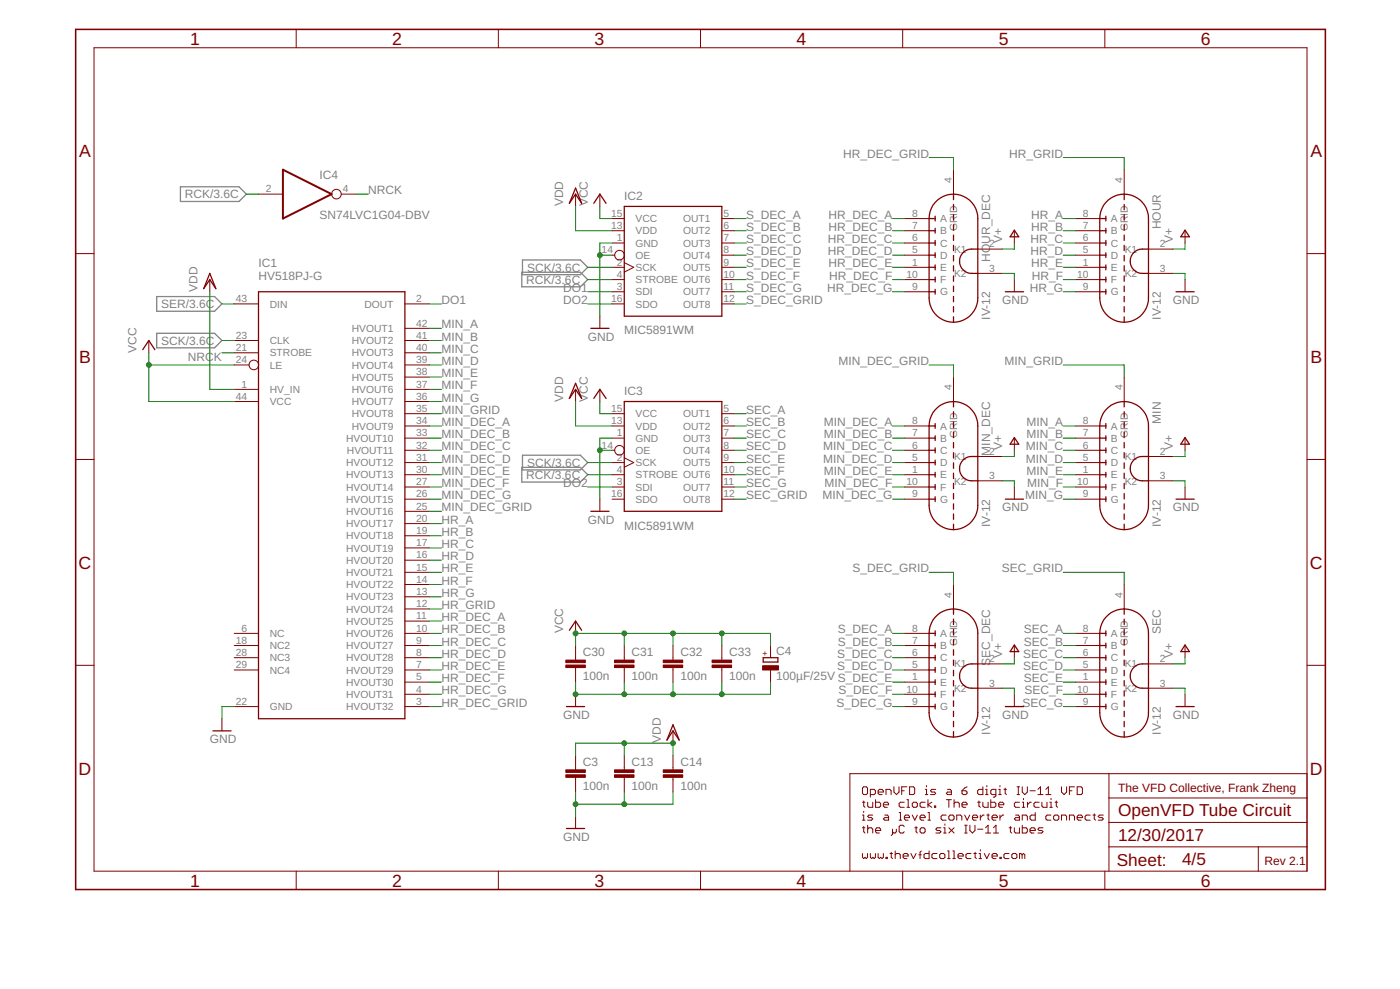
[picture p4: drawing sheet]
<svg xmlns="http://www.w3.org/2000/svg" width="210mm" height="148mm" viewBox="0 0 210 148" stroke-linecap="round" stroke-linejoin="round" font-family="sans-serif">
<defs><g id="words">
<g font-size="2.6" fill="#800000">
<text x="28.5" y="6.7">1</text>
<text x="58.8" y="6.7">2</text>
<text x="89.1" y="6.7">3</text>
<text x="119.4" y="6.7">4</text>
<text x="149.8" y="6.7">5</text>
<text x="180.1" y="6.7">6</text>
<text x="11.8" y="23.5">A</text>
<text x="196.5" y="23.5">A</text>
<text x="11.8" y="54.3">B</text>
<text x="196.5" y="54.3">B</text>
<text x="11.8" y="85.2">C</text>
<text x="196.4" y="85.2">C</text>
<text x="11.8" y="116">D</text>
<text x="196.4" y="116">D</text>
<text x="167.6" y="122.3">OpenVFD Tube Circuit</text>
<text x="167.6" y="126">12/30/2017</text>
<text x="167.4" y="129.7">Sheet:</text>
<text x="177.2" y="129.6">4/5</text>
<text x="28.5" y="132.8">1</text>
<text x="58.8" y="132.8">2</text>
<text x="89.1" y="132.8">3</text>
<text x="119.4" y="132.8">4</text>
<text x="149.8" y="132.8">5</text>
<text x="180.1" y="132.8">6</text>
</g>
<g font-size="1.8" fill="#808080">
<text x="126.4" y="23.6">HR_DEC_GRID</text>
<text x="151.3" y="23.6">HR_GRID</text>
<text x="27.7" y="29.7">RCK/3.6C</text>
<text x="47.9" y="26.8">IC4</text>
<text x="55.2" y="29.1">NRCK</text>
<text x="47.9" y="32.7">SN74LVC1G04-DBV</text>
<text x="84.5" y="30.9" transform="rotate(-90 84.5 30.9)">VDD</text>
<text x="88.1" y="30.9" transform="rotate(-90 88.1 30.9)">VCC</text>
<text x="93.6" y="30">IC2</text>
<text x="111.9" y="32.7">S_DEC_A</text>
<text x="111.9" y="34.6">S_DEC_B</text>
<text x="124.2" y="34.6">HR_DEC_B</text>
<text x="124.2" y="32.7">HR_DEC_A</text>
<text x="154.6" y="34.6">HR_B</text>
<text x="154.6" y="32.7">HR_A</text>
<text x="174" y="34.4" transform="rotate(-90 174 34.4)">HOUR</text>
<text x="38.8" y="41.9">HV518PJ-G</text>
<text x="38.8" y="40.1">IC1</text>
<text x="79" y="40.7">SCK/3.6C</text>
<text x="111.9" y="36.4">S_DEC_C</text>
<text x="111.9" y="38.2">S_DEC_D</text>
<text x="111.9" y="40.1">S_DEC_E</text>
<text x="111.9" y="41.9">S_DEC_F</text>
<text x="124.1" y="36.4">HR_DEC_C</text>
<text x="124.1" y="38.2">HR_DEC_D</text>
<text x="124.2" y="40.1">HR_DEC_E</text>
<text x="124.3" y="41.9">HR_DEC_F</text>
<text x="148.4" y="39.2" transform="rotate(-90 148.4 39.2)">HOUR_DEC</text>
<text x="150.3" y="36.4" transform="rotate(-90 150.3 36.4)">V+</text>
<text x="154.5" y="38.2">HR_D</text>
<text x="154.5" y="36.4">HR_C</text>
<text x="154.6" y="40.1">HR_E</text>
<text x="154.7" y="41.9">HR_F</text>
<text x="175.9" y="36.4" transform="rotate(-90 175.9 36.4)">V+</text>
<text x="24.2" y="46.2">SER/3.6C</text>
<text x="29.6" y="43.7" transform="rotate(-90 29.6 43.7)">VDD</text>
<text x="66.2" y="45.5">DO1</text>
<text x="78.9" y="42.5">RCK/3.6C</text>
<text x="84.4" y="43.7">DO1</text>
<text x="84.4" y="45.5">DO2</text>
<text x="111.9" y="43.7">S_DEC_G</text>
<text x="111.9" y="45.5">S_DEC_GRID</text>
<text x="124" y="43.7">HR_DEC_G</text>
<text x="148.4" y="47.9" transform="rotate(-90 148.4 47.9)">IV-12</text>
<text x="150.3" y="45.5">GND</text>
<text x="154.4" y="43.7">HR_G</text>
<text x="174" y="47.9" transform="rotate(-90 174 47.9)">IV-12</text>
<text x="175.9" y="45.5">GND</text>
<text x="20.5" y="52.8" transform="rotate(-90 20.5 52.8)">VCC</text>
<text x="24.2" y="51.7">SCK/3.6C</text>
<text x="66.2" y="52.8">MIN_C</text>
<text x="66.2" y="51">MIN_B</text>
<text x="66.2" y="49.2">MIN_A</text>
<text x="88.1" y="51">GND</text>
<text x="93.6" y="50.1">MIC5891WM</text>
<text x="28.2" y="54.1">NRCK</text>
<text x="66.2" y="58.3">MIN_F</text>
<text x="66.2" y="56.5">MIN_E</text>
<text x="66.2" y="54.7">MIN_D</text>
<text x="93.6" y="59.2">IC3</text>
<text x="125.7" y="54.7">MIN_DEC_GRID</text>
<text x="150.6" y="54.7">MIN_GRID</text>
<text x="66.2" y="65.6">MIN_DEC_B</text>
<text x="66.2" y="63.8">MIN_DEC_A</text>
<text x="66.2" y="62">MIN_GRID</text>
<text x="66.2" y="60.2">MIN_G</text>
<text x="84.5" y="60.2" transform="rotate(-90 84.5 60.2)">VDD</text>
<text x="88.1" y="60.2" transform="rotate(-90 88.1 60.2)">VCC</text>
<text x="111.9" y="62">SEC_A</text>
<text x="111.9" y="63.8">SEC_B</text>
<text x="111.9" y="65.6">SEC_C</text>
<text x="123.5" y="65.6">MIN_DEC_B</text>
<text x="123.5" y="63.8">MIN_DEC_A</text>
<text x="153.9" y="65.6">MIN_B</text>
<text x="153.9" y="63.8">MIN_A</text>
<text x="174" y="63.5" transform="rotate(-90 174 63.5)">MIN</text>
<text x="66.2" y="71.1">MIN_DEC_E</text>
<text x="66.2" y="69.3">MIN_DEC_D</text>
<text x="66.2" y="67.5">MIN_DEC_C</text>
<text x="78.9" y="71.8">RCK/3.6C</text>
<text x="79" y="69.9">SCK/3.6C</text>
<text x="111.9" y="67.5">SEC_D</text>
<text x="111.9" y="69.3">SEC_E</text>
<text x="111.9" y="71.1">SEC_F</text>
<text x="123.4" y="69.3">MIN_DEC_D</text>
<text x="123.4" y="67.5">MIN_DEC_C</text>
<text x="123.5" y="71.1">MIN_DEC_E</text>
<text x="148.4" y="68.2" transform="rotate(-90 148.4 68.2)">MIN_DEC</text>
<text x="150.3" y="67.5" transform="rotate(-90 150.3 67.5)">V+</text>
<text x="153.8" y="69.3">MIN_D</text>
<text x="153.8" y="67.5">MIN_C</text>
<text x="153.9" y="71.1">MIN_E</text>
<text x="175.9" y="67.5" transform="rotate(-90 175.9 67.5)">V+</text>
<text x="66.2" y="76.6">MIN_DEC_GRID</text>
<text x="66.2" y="74.8">MIN_DEC_G</text>
<text x="66.2" y="73">MIN_DEC_F</text>
<text x="84.4" y="73">DO2</text>
<text x="111.9" y="73">SEC_G</text>
<text x="111.9" y="74.8">SEC_GRID</text>
<text x="123.3" y="74.8">MIN_DEC_G</text>
<text x="123.6" y="73">MIN_DEC_F</text>
<text x="150.3" y="76.6">GND</text>
<text x="153.7" y="74.8">MIN_G</text>
<text x="154" y="73">MIN_F</text>
<text x="175.9" y="76.6">GND</text>
<text x="66.2" y="83.9">HR_D</text>
<text x="66.2" y="82.1">HR_C</text>
<text x="66.2" y="80.3">HR_B</text>
<text x="66.2" y="78.4">HR_A</text>
<text x="88.1" y="78.4">GND</text>
<text x="93.6" y="79.3">MIC5891WM</text>
<text x="148.4" y="79" transform="rotate(-90 148.4 79)">IV-12</text>
<text x="174" y="79" transform="rotate(-90 174 79)">IV-12</text>
<text x="66.2" y="89.4">HR_G</text>
<text x="66.2" y="87.6">HR_F</text>
<text x="66.2" y="85.7">HR_E</text>
<text x="127.8" y="85.7">S_DEC_GRID</text>
<text x="150.2" y="85.7">SEC_GRID</text>
<text x="66.2" y="94.9">HR_DEC_B</text>
<text x="66.2" y="93.1">HR_DEC_A</text>
<text x="66.2" y="91.2">HR_GRID</text>
<text x="84.5" y="94.9" transform="rotate(-90 84.5 94.9)">VCC</text>
<text x="125.6" y="94.9">S_DEC_A</text>
<text x="153.5" y="94.9">SEC_A</text>
<text x="174" y="94.9" transform="rotate(-90 174 94.9)">SEC</text>
<text x="66.2" y="96.7">HR_DEC_C</text>
<text x="66.2" y="98.5">HR_DEC_D</text>
<text x="66.2" y="100.4">HR_DEC_E</text>
<text x="87.4" y="101.9">100n</text>
<text x="87.4" y="98.3">C30</text>
<text x="94.7" y="101.9">100n</text>
<text x="94.7" y="98.3">C31</text>
<text x="102" y="101.9">100n</text>
<text x="102" y="98.3">C32</text>
<text x="109.3" y="101.9">100n</text>
<text x="109.3" y="98.3">C33</text>
<text x="116.4" y="101.8">100µF/25V S_DEC_E</text>
<text x="116.4" y="98.2">C4</text>
<text x="125.5" y="98.5">S_DEC_C</text>
<text x="125.5" y="100.4">S_DEC_D</text>
<text x="125.6" y="96.7">S_DEC_B</text>
<text x="148.4" y="99.7" transform="rotate(-90 148.4 99.7)">SEC_DEC</text>
<text x="150.3" y="98.5" transform="rotate(-90 150.3 98.5)">V+</text>
<text x="153.4" y="98.5">SEC_C</text>
<text x="153.4" y="100.4">SEC_D</text>
<text x="153.5" y="96.7">SEC_B</text>
<text x="175.9" y="98.5" transform="rotate(-90 175.9 98.5)">V+</text>
<text x="66.2" y="102.2">HR_DEC_F</text>
<text x="66.2" y="104">HR_DEC_G</text>
<text x="66.2" y="105.8">HR_DEC_GRID</text>
<text x="84.5" y="107.7">GND</text>
<text x="125.4" y="105.8">S_DEC_G</text>
<text x="125.7" y="104">S_DEC_F</text>
<text x="150.3" y="107.7">GND</text>
<text x="153.3" y="105.8">SEC_G</text>
<text x="153.5" y="102.2">SEC_E</text>
<text x="153.6" y="104">SEC_F</text>
<text x="175.9" y="107.7">GND</text>
<text x="31.5" y="111.3">GND</text>
<text x="99.1" y="111.3" transform="rotate(-90 99.1 111.3)">VDD</text>
<text x="148.4" y="110" transform="rotate(-90 148.4 110)">IV-12</text>
<text x="174" y="110" transform="rotate(-90 174 110)">IV-12</text>
<text x="87.4" y="118.4">100n</text>
<text x="87.4" y="114.7">C3</text>
<text x="94.7" y="118.4">100n</text>
<text x="94.7" y="114.7">C13</text>
<text x="102" y="118.4">100n</text>
<text x="102" y="114.7">C14</text>
<text x="84.5" y="126">GND</text>
</g>
<g font-size="1.8" fill="#800000">
<text x="167.6" y="118.6">The VFD Collective, Frank Zheng</text>
<text x="189.6" y="129.6">Rev 2.1</text>
</g>
<g font-size="1.5" fill="#808080">
<text x="39.9" y="28.8">2</text>
<text x="51.4" y="28.8">4</text>
<text x="142.7" y="27.4" transform="rotate(-90 142.7 27.4)">4</text>
<text x="168.3" y="27.4" transform="rotate(-90 168.3 27.4)">4</text>
<text x="91.6" y="32.5">15</text>
<text x="91.6" y="34.3">13</text>
<text x="95.3" y="33.3">VCC</text>
<text x="95.3" y="35.1">VDD</text>
<text x="102.4" y="33.3">OUT1</text>
<text x="102.4" y="35.1">OUT2</text>
<text x="108.5" y="32.5">5</text>
<text x="108.5" y="34.3">6</text>
<text x="136.7" y="32.5">8</text>
<text x="136.7" y="34.3">7</text>
<text x="141" y="33.3">A</text>
<text x="141" y="35.1">B</text>
<text x="143.5" y="34.6" transform="rotate(-90 143.5 34.6)">GRID</text>
<text x="162.3" y="32.5">8</text>
<text x="162.3" y="34.3">7</text>
<text x="166.6" y="33.3">A</text>
<text x="166.6" y="35.1">B</text>
<text x="169.1" y="34.6" transform="rotate(-90 169.1 34.6)">GRID</text>
<text x="90.2" y="38">14</text>
<text x="92.5" y="36.1">1</text>
<text x="92.5" y="39.8">2</text>
<text x="92.5" y="41.6">4</text>
<text x="95.3" y="36.9">GND</text>
<text x="95.3" y="38.8">OE</text>
<text x="95.3" y="40.6">SCK</text>
<text x="102.4" y="36.9">OUT3</text>
<text x="102.4" y="38.8">OUT4</text>
<text x="102.4" y="40.6">OUT5</text>
<text x="108.5" y="36.1">7</text>
<text x="108.5" y="38">8</text>
<text x="108.5" y="39.8">9</text>
<text x="108.5" y="41.6">10</text>
<text x="135.9" y="41.6">10</text>
<text x="136.7" y="36.1">6</text>
<text x="136.7" y="38">5</text>
<text x="136.7" y="39.8">1</text>
<text x="141" y="36.9">C</text>
<text x="141" y="38.8">D</text>
<text x="141" y="40.6">E</text>
<text x="143" y="41.5">K2</text>
<text x="143" y="37.9">K1</text>
<text x="148.3" y="40.7">3</text>
<text x="148.3" y="37.1">2</text>
<text x="161.5" y="41.6">10</text>
<text x="162.3" y="36.1">6</text>
<text x="162.3" y="38">5</text>
<text x="162.3" y="39.8">1</text>
<text x="166.6" y="36.9">C</text>
<text x="166.6" y="38.8">D</text>
<text x="166.6" y="40.6">E</text>
<text x="168.6" y="41.5">K2</text>
<text x="168.6" y="37.9">K1</text>
<text x="173.9" y="40.7">3</text>
<text x="173.9" y="37.1">2</text>
<text x="35.4" y="45.3">43</text>
<text x="40.4" y="46.1">DIN</text>
<text x="54.6" y="46.1">DOUT</text>
<text x="62.4" y="45.3">2</text>
<text x="91.6" y="45.3">16</text>
<text x="92.5" y="43.5">3</text>
<text x="95.3" y="42.4">STROBE OUT6</text>
<text x="95.3" y="44.3">SDI</text>
<text x="95.3" y="46.1">SDO</text>
<text x="102.4" y="44.3">OUT7</text>
<text x="102.4" y="46.1">OUT8</text>
<text x="108.5" y="43.5">11</text>
<text x="108.5" y="45.3">12</text>
<text x="136.7" y="43.5">9</text>
<text x="141" y="42.4">F</text>
<text x="141" y="44.3">G</text>
<text x="162.3" y="43.5">9</text>
<text x="166.6" y="42.4">F</text>
<text x="166.6" y="44.3">G</text>
<text x="35.4" y="50.8">23</text>
<text x="35.4" y="52.6">21</text>
<text x="40.4" y="51.6">CLK</text>
<text x="40.4" y="53.4">STROBE</text>
<text x="52.8" y="53.4">HVOUT3</text>
<text x="52.8" y="51.6">HVOUT2</text>
<text x="52.8" y="49.7">HVOUT1</text>
<text x="62.4" y="52.6">40</text>
<text x="62.4" y="50.8">41</text>
<text x="62.4" y="48.9">42</text>
<text x="35.4" y="59.9">44</text>
<text x="35.4" y="54.4">24</text>
<text x="36.2" y="58.1">1</text>
<text x="40.4" y="58.9">HV_IN</text>
<text x="40.4" y="55.2">LE</text>
<text x="52.8" y="58.9">HVOUT6</text>
<text x="52.8" y="57.1">HVOUT5</text>
<text x="52.8" y="55.2">HVOUT4</text>
<text x="62.4" y="59.9">36</text>
<text x="62.4" y="58.1">37</text>
<text x="62.4" y="56.2">38</text>
<text x="62.4" y="54.4">39</text>
<text x="142.7" y="58.5" transform="rotate(-90 142.7 58.5)">4</text>
<text x="168.3" y="58.5" transform="rotate(-90 168.3 58.5)">4</text>
<text x="40.4" y="60.7">VCC</text>
<text x="52.8" y="64.4">HVOUT9</text>
<text x="52.8" y="62.5">HVOUT8</text>
<text x="52.8" y="60.7">HVOUT7</text>
<text x="62.4" y="65.4">33</text>
<text x="62.4" y="63.6">34</text>
<text x="62.4" y="61.7">35</text>
<text x="91.6" y="61.7">15</text>
<text x="91.6" y="63.6">13</text>
<text x="92.5" y="65.4">1</text>
<text x="95.3" y="62.5">VCC</text>
<text x="95.3" y="64.4">VDD</text>
<text x="102.4" y="62.5">OUT1</text>
<text x="102.4" y="64.4">OUT2</text>
<text x="108.5" y="61.7">5</text>
<text x="108.5" y="63.6">6</text>
<text x="108.5" y="65.4">7</text>
<text x="136.7" y="63.6">8</text>
<text x="136.7" y="65.4">7</text>
<text x="141" y="64.4">A</text>
<text x="143.5" y="65.7" transform="rotate(-90 143.5 65.7)">GRID</text>
<text x="162.3" y="63.6">8</text>
<text x="162.3" y="65.4">7</text>
<text x="166.6" y="64.4">A</text>
<text x="169.1" y="65.7" transform="rotate(-90 169.1 65.7)">GRID</text>
<text x="51.9" y="71.7">HVOUT13</text>
<text x="51.9" y="69.8">HVOUT12</text>
<text x="51.9" y="66.2">HVOUT10</text>
<text x="52" y="68">HVOUT11</text>
<text x="62.4" y="70.9">30</text>
<text x="62.4" y="69">31</text>
<text x="62.4" y="67.2">32</text>
<text x="90.2" y="67.2">14</text>
<text x="92.5" y="69">2</text>
<text x="92.5" y="70.9">4</text>
<text x="95.3" y="66.2">GND</text>
<text x="95.3" y="68">OE</text>
<text x="95.3" y="69.8">SCK</text>
<text x="95.3" y="71.7">STROBE OUT6</text>
<text x="102.4" y="66.2">OUT3</text>
<text x="102.4" y="68">OUT4</text>
<text x="102.4" y="69.8">OUT5</text>
<text x="108.5" y="67.2">8</text>
<text x="108.5" y="69">9</text>
<text x="108.5" y="70.9">10</text>
<text x="136.7" y="67.2">6</text>
<text x="136.7" y="69">5</text>
<text x="136.7" y="70.9">1</text>
<text x="141" y="66.2">B</text>
<text x="141" y="68">C</text>
<text x="141" y="69.8">D</text>
<text x="141" y="71.7">E</text>
<text x="143" y="68.9">K1</text>
<text x="148.3" y="71.8">3</text>
<text x="148.3" y="68.1">2</text>
<text x="162.3" y="67.2">6</text>
<text x="162.3" y="69">5</text>
<text x="162.3" y="70.9">1</text>
<text x="166.6" y="66.2">B</text>
<text x="166.6" y="68">C</text>
<text x="166.6" y="69.8">D</text>
<text x="166.6" y="71.7">E</text>
<text x="168.6" y="68.9">K1</text>
<text x="173.9" y="71.8">3</text>
<text x="173.9" y="68.1">2</text>
<text x="51.9" y="77.2">HVOUT16</text>
<text x="51.9" y="75.3">HVOUT15</text>
<text x="51.9" y="73.5">HVOUT14</text>
<text x="62.4" y="76.4">25</text>
<text x="62.4" y="74.5">26</text>
<text x="62.4" y="72.7">27</text>
<text x="91.6" y="74.5">16</text>
<text x="92.5" y="72.7">3</text>
<text x="95.3" y="73.5">SDI</text>
<text x="95.3" y="75.3">SDO</text>
<text x="102.4" y="73.5">OUT7</text>
<text x="102.4" y="75.3">OUT8</text>
<text x="108.5" y="72.7">11</text>
<text x="108.5" y="74.5">12</text>
<text x="135.9" y="72.7">10</text>
<text x="136.7" y="74.5">9</text>
<text x="141" y="73.5">F</text>
<text x="141" y="75.3">G</text>
<text x="143" y="72.6">K2</text>
<text x="161.5" y="72.7">10</text>
<text x="162.3" y="74.5">9</text>
<text x="166.6" y="73.5">F</text>
<text x="166.6" y="75.3">G</text>
<text x="168.6" y="72.6">K2</text>
<text x="51.9" y="82.6">HVOUT19</text>
<text x="51.9" y="80.8">HVOUT18</text>
<text x="51.9" y="79">HVOUT17</text>
<text x="62.4" y="83.7">16</text>
<text x="62.4" y="81.8">17</text>
<text x="62.4" y="80">19</text>
<text x="62.4" y="78.2">20</text>
<text x="51.9" y="90">HVOUT23</text>
<text x="51.9" y="88.1">HVOUT22</text>
<text x="51.9" y="86.3">HVOUT21</text>
<text x="51.9" y="84.5">HVOUT20</text>
<text x="62.4" y="89.1">13</text>
<text x="62.4" y="87.3">14</text>
<text x="62.4" y="85.5">15</text>
<text x="142.7" y="89.5" transform="rotate(-90 142.7 89.5)">4</text>
<text x="168.3" y="89.5" transform="rotate(-90 168.3 89.5)">4</text>
<text x="36.2" y="94.6">6</text>
<text x="40.4" y="95.4">NC</text>
<text x="51.9" y="95.4">HVOUT26</text>
<text x="51.9" y="93.6">HVOUT25</text>
<text x="51.9" y="91.8">HVOUT24</text>
<text x="62.4" y="94.6">10</text>
<text x="62.4" y="92.8">11</text>
<text x="62.4" y="91">12</text>
<text x="136.7" y="94.6">8</text>
<text x="141" y="95.4">A</text>
<text x="162.3" y="94.6">8</text>
<text x="166.6" y="95.4">A</text>
<text x="35.4" y="100.1">29</text>
<text x="35.4" y="98.3">28</text>
<text x="35.4" y="96.5">18</text>
<text x="40.4" y="100.9">NC4</text>
<text x="40.4" y="99.1">NC3</text>
<text x="40.4" y="97.3">NC2</text>
<text x="51.9" y="100.9">HVOUT29</text>
<text x="51.9" y="99.1">HVOUT28</text>
<text x="51.9" y="97.3">HVOUT27</text>
<text x="62.4" y="101.9">5</text>
<text x="62.4" y="100.1">7</text>
<text x="62.4" y="98.3">8</text>
<text x="62.4" y="96.5">9</text>
<text x="136.7" y="96.5">7</text>
<text x="136.7" y="98.3">6</text>
<text x="136.7" y="100.1">5</text>
<text x="136.7" y="101.9">1</text>
<text x="141" y="97.3">B</text>
<text x="141" y="99.1">C</text>
<text x="141" y="100.9">D</text>
<text x="143" y="100">K1</text>
<text x="143.5" y="96.8" transform="rotate(-90 143.5 96.8)">GRID</text>
<text x="148.3" y="99.2">2</text>
<text x="162.3" y="96.5">7</text>
<text x="162.3" y="98.3">6</text>
<text x="162.3" y="100.1">5</text>
<text x="162.3" y="101.9">1</text>
<text x="166.6" y="97.3">B</text>
<text x="166.6" y="99.1">C</text>
<text x="166.6" y="100.9">D</text>
<text x="168.6" y="100">K1</text>
<text x="169.1" y="96.8" transform="rotate(-90 169.1 96.8)">GRID</text>
<text x="173.9" y="99.2">2</text>
<text x="35.4" y="105.6">22</text>
<text x="40.4" y="106.4">GND</text>
<text x="51.9" y="106.4">HVOUT32</text>
<text x="51.9" y="104.6">HVOUT31</text>
<text x="51.9" y="102.7">HVOUT30</text>
<text x="62.4" y="105.6">3</text>
<text x="62.4" y="103.8">4</text>
<text x="135.9" y="103.8">10</text>
<text x="136.7" y="105.6">9</text>
<text x="141" y="102.7">E</text>
<text x="141" y="104.6">F</text>
<text x="141" y="106.4">G</text>
<text x="143" y="103.7">K2</text>
<text x="148.3" y="102.9">3</text>
<text x="161.5" y="103.8">10</text>
<text x="162.3" y="105.6">9</text>
<text x="166.6" y="102.7">E</text>
<text x="166.6" y="104.6">F</text>
<text x="166.6" y="106.4">G</text>
<text x="168.6" y="103.7">K2</text>
<text x="173.9" y="102.9">3</text>
</g>
<text font-size="1.3" fill="#800000" x="115.1" y="98.2" transform="rotate(-90 115.1 98.2)">+</text>
</g></defs>
<path d="M27.1 28h8.7l1.1 1.1-1.1 1.1h-8.7zM78.3 38.9h8.7l1.1 1.1-1.1 1.1h-8.7zM23.5 49.9h8.7l1.1 1.1-1.1 1.1h-8.7zM23.5 44.4h8.7l1.1 1.1-1.1 1.1h-8.7zM78.2 40.8h8.8l1.1 1.1-1.1 1.1h-8.8zM78.2 70h8.8l1.1 1.1-1.1 1.1h-8.8zM78.3 68.2h8.7l1.1 1.1-1.1 1.1h-8.7z" fill="none" stroke="#808080" stroke-width=".19"/>
<g fill="none" stroke="#800000" stroke-width=".15">
<path d="M14.1 7.2h181.9v123.3h-181.9zM44.4 4.4v2.8M74.7 4.4v2.8M105 4.4v2.8M135.3 4.4v2.8M165.7 4.4v2.8M11.3 38h2.8M38.8 29.1h3.6M51.2 29.1h2.2M86.3 29.1v1.8M89.9 29.1v1.8M91.8 32.7h1.8"/>
<path d="M91.8 34.6h1.8M91.8 36.4h1.8M91.8 38.2h.4M93.6 39.3l1.4 .7-1.4 .8M108.2 32.7h1.8M108.2 34.6h1.8M108.2 36.4h1.8M108.2 38.2h1.8M135.6 32.7h3.7M135.6 34.6h3.7M135.6 36.4h3.7M135.6 38.2h3.7"/>
<path d="M143 25.4v3.7M146.6 37.3h3.7M152.1 34.6v1.8M161.2 32.7h3.7M161.2 34.6h3.7M161.2 36.4h3.7M161.2 38.2h3.7M168.6 25.4v3.7M172.2 37.3h3.7M177.7 34.6v1.8M196 38h2.7M22.3 51v1.9"/>
<path d="M31.5 41.9v1.8M35.1 58.3h3.7M35.1 54.7h2.2M35.1 52.9h3.7M35.1 51h3.7M35.1 45.5h3.7M60.7 58.3h3.6M60.7 56.5h3.6M60.7 54.7h3.6M60.7 52.9h3.6M60.7 51h3.6M60.7 49.2h3.6"/>
<path d="M60.7 45.5h3.6M86.3 58.3v1.9M89.9 47.4v1.8M89.9 58.3v1.9M91.8 40h1.8M91.8 41.9h1.8M91.8 43.7h1.8M91.8 45.5h1.8M108.2 40h1.8M108.2 41.9h1.8M108.2 43.7h1.8M108.2 45.5h1.8"/>
<path d="M135.6 40h3.7M135.6 41.9h3.7M135.6 43.7h3.7M143 56.5v3.7M146.6 41h3.7M152.1 41.9v1.8M161.2 40h3.7M161.2 41.9h3.7M161.2 43.7h3.7M168.6 56.5v3.7M172.2 41h3.7M177.7 41.9v1.8"/>
<path d="M11.3 68.8h2.8M35.1 60.2h3.7M60.7 78.4h3.6M60.7 76.6h3.6M60.7 74.8h3.6M60.7 73h3.6M60.7 71.1h3.6M60.7 69.3h3.6M60.7 67.5h3.6M60.7 65.6h3.6M60.7 63.8h3.6M60.7 62h3.6"/>
<path d="M60.7 60.2h3.6M89.9 74.8v1.8M91.8 74.8h1.8M91.8 73h1.8M91.8 71.1h1.8M91.8 69.3h1.8M91.8 67.5h.4M91.8 65.6h1.8M91.8 63.8h1.8M91.8 62h1.8M93.6 68.6l1.4 .7-1.4 .7M108.2 74.8h1.8"/>
<path d="M108.2 73h1.8M108.2 71.1h1.8M108.2 69.3h1.8M108.2 67.5h1.8M108.2 65.6h1.8M108.2 63.8h1.8M108.2 62h1.8M135.6 74.8h3.7M135.6 73h3.7M135.6 71.1h3.7M135.6 69.3h3.7M135.6 67.5h3.7"/>
<path d="M135.6 65.6h3.7M135.6 63.8h3.7M146.6 72h3.7M146.6 68.4h3.7M152.1 65.6v1.9M152.1 73v1.8M161.2 74.8h3.7M161.2 73h3.7M161.2 71.1h3.7M161.2 69.3h3.7M161.2 67.5h3.7M161.2 65.6h3.7"/>
<path d="M161.2 63.8h3.7M172.2 72h3.7M172.2 68.4h3.7M177.7 65.6v1.9M177.7 73v1.8M196 68.8h2.7M11.3 99.7h2.8M35.1 98.5h3.7M35.1 96.7h3.7M35.1 94.9h3.7M60.7 98.5h3.6M60.7 96.7h3.6"/>
<path d="M60.7 94.9h3.6M60.7 93h3.6M60.7 91.2h3.6M60.7 89.4h3.6M60.7 87.6h3.6M60.7 85.7h3.6M60.7 83.9h3.6M60.7 82.1h3.6M60.7 80.3h3.6M86.3 93v1.9M86.3 96.7v2.2M86.3 100v2.2"/>
<path d="M93.6 96.7v2.2M93.6 100v2.2M100.9 96.7v2.2M100.9 100v2.2M108.2 96.7v2.2M108.2 100v2.2M115.5 96.7v1.8M135.6 98.5h3.7M135.6 96.7h3.7M135.6 94.9h3.7M143 87.6v3.6M146.6 99.5h3.7"/>
<path d="M152.1 96.7v1.8M161.2 98.5h3.7M161.2 96.7h3.7M161.2 94.9h3.7M168.6 87.6v3.6M172.2 99.5h3.7M177.7 96.7v1.8M196 99.7h2.7M33.3 107.7v1.8M35.1 105.9h3.7M35.1 100.4h3.7M60.7 105.9h3.6"/>
<path d="M60.7 104h3.6M60.7 102.2h3.6M60.7 100.4h3.6M86.3 104v1.9M86.3 113.2v2.2M86.3 116.5v2.1M93.6 113.2v2.2M93.6 116.5v2.1M100.9 109.5v1.8M100.9 113.2v2.2M100.9 116.5v2.1M115.5 100.4v1.8"/>
<path d="M129.5 117.9h.4l.2 .2v.8l-.2 .1h-.4l-.2-.1v-.8zM129.5 120v.8l.2 .1M130.5 119h.6l.2-.1v-.4l-.2-.2h-.6v1.1M131.3 119.8v1.1h.5l.2-.1v-.4l-.2-.2h-.5M131.7 118.7h.7v-.2l-.2-.2h-.4l-.1 .2v.4l.1 .1h.4M132.8 119v-.7h.6l.2 .2v.5M134 117.9v.8l.4 .3 .4-.3v-.8M135.2 118.5h.4M135.6 105.9h3.7M135.6 104h3.7M135.6 102.2h3.7M135.6 100.4h3.7"/>
<path d="M136 117.9h-.8v1.1M136 119.8h.2v1.1M136.4 117.9h.5l.2 .2v.8l-.2 .1h-.5zM138.7 119h.4M138.7 118.3h.2v.7M138.9 117.7v.2M139.1 119.8v1.1M140.3 118.3h-.6l-.2 .2 .2 .2h.4l.2 .2-.2 .1h-.6M141.9 119.8h.7M142.1 118.3h.4l.1 .2v.5h-.5l-.2-.1 .2-.2h.5M142.3 119.8v1.1M143 119.8v1.1"/>
<path d="M144.2 118.5h.6l.2 .2v.2l-.2 .1h-.4l-.2-.1zM145 117.9l-.4 .2-.4 .4M146.6 103.1h3.7M146.8 120v.8l.2 .1M147.4 117.9v1.1h-.6l-.2-.1v-.4l.2-.2h.6M147.8 119h.3M147.8 118.3h.2v.7M148 117.7v.2M148.5 119.8v1.1h.6l.2-.1v-.4l-.2-.2h-.6M149.3 119h-.6l-.2-.1v-.4l.2-.2h.6v.9l-.2 .2h-.2M149.7 119h.4M149.7 118.3h.2v.7"/>
<path d="M149.9 117.7v.2M150.5 118.3h.4M150.7 118.1v.8l.2 .1M152.1 104v1.9M152.5 117.9h.4M152.5 119h.4M152.7 117.9v1.1M153.3 117.9v.8l.3 .3 .4-.3v-.8M153.5 119.6v.2M154.4 118.5h.8M155.6 119h.8M155.6 118.3l.4-.4v1.1"/>
<path d="M156.8 119h.8M156.8 118.3l.4-.4v1.1M157.6 119.6v.2M158.4 120v.8l.2 .1M159.2 117.9v.8l.3 .3 .4-.3v-.8M160.3 118.5h.4M161.1 117.9h-.8v1.1M161.2 105.9h3.7M161.2 104h3.7M161.2 102.2h3.7M161.2 100.4h3.7M161.5 117.9h.6l.2 .2v.8l-.2 .1h-.6z"/>
<path d="M166.3 115.9v14.6M166.3 119.5h29.7M172.2 103.1h3.7M177.7 104v1.9M196 115.9h-68.6v14.6M44.4 130.5v2.8M74.7 130.5v2.8M86.3 122.3v1.8M105 130.5v2.8M129.3 127.9v.5l.2 .2 .2-.2 .2 .2 .2-.2v-.5M129.3 122.1h.2v.8M129.3 120.2h.4"/>
<path d="M129.3 122.9h.4M129.3 124h.4M129.5 121.5v.2M129.5 123.8v.8l.2 .2M130.1 120.2v.6l.2 .1h.6v-.7M130.1 123.6v1.2M130.1 124.2l.2-.2h.4l.2 .2v.6M130.5 127.9v.5l.2 .2 .2-.2 .2 .2 .2-.2v-.5M130.9 122.1h-.6l-.2 .2 .2 .2h.4l.2 .2-.2 .2h-.6M131.3 124.4h.7v-.2l-.2-.2h-.3l-.2 .2v.4l.2 .2h.3M131.7 127.9v.5l.1 .2 .2-.2 .2 .2 .2-.2v-.5M132.4 120.6h.8v-.2l-.2-.2h-.3l-.3 .2v.4l.3 .1h.3"/>
<path d="M132.7 122.1h.3l.2 .2v.6h-.5l-.3-.2 .3-.2h.5M132.8 128.4h.2v.2h-.2zM133.4 127.9h.4M133.6 127.7v.7l.2 .2M133.8 124.2v.8l-.2 .2M134.2 128.1l.2-.2h.4l.2 .2v.5M134.2 127.5v1.1M134.4 124.2v.4l-.2 .2h-.2l-.2-.2M134.8 122.9h.4M134.8 121.7h.2v1.2M135.3 130.5v2.8M135.4 128.2h.8v-.1l-.2-.2h-.4l-.2 .2v.3l.2 .2h.4"/>
<path d="M135.6 120.2h-.6l-.2 .2v.4l.2 .1h.6M135.6 123.8l-.2-.2h-.4l-.2 .2v.8l.2 .2h.4l.2-.2M135.6 122.5h.8v-.2l-.2-.2h-.4l-.2 .2v.4l.2 .2h.4M136 120.9h.4M136.6 127.9l.3 .7 .5-.7M136.8 120.4l.2-.2h.4l.1 .2v.4l-.1 .1h-.4l-.2-.1zM136.8 122.1l.4 .8 .3-.8M137.2 124h.3M137.4 123.8v.8l.1 .2M137.8 128.1h.3M137.9 122.5h.8v-.2l-.2-.2h-.4l-.2 .2v.4l.2 .2h.4M138.1 124h.4l.2 .2v.4l-.2 .2h-.4l-.2-.2v-.4z"/>
<path d="M138.1 127.5l-.2 .2v.9M138.7 120.2h-.6l-.2 .2v.4l.2 .1h.6M139.1 122.9h.4M139.1 121.7h.2v1.2M139.3 127.5v1.1h-.6l-.2-.2v-.3l.2-.2h.6M139.7 120.2l-.6 .4 .6 .3M140.1 120.8h.2v.1h-.2zM140.5 127.9h-.6l-.2 .2v.3l.2 .2h.6M140.9 128.1l.2-.2h.4l.2 .2v.3l-.2 .2h-.4l-.2-.2zM141.1 124h-.6l-.2 .2 .2 .2h.4l.2 .2-.2 .2h-.6M141.5 124h.2v.8M141.5 124.8h.4"/>
<path d="M141.7 123.4v.2M141.9 122.1h-.6l-.2 .2v.4l.2 .2h.6M142.1 127.5h.2v1.1M142.1 128.6h.4M142.3 124l.7 .8M142.5 122.1h.4l.1 .2v.4l-.1 .2h-.4l-.2-.2v-.4zM142.9 127.5h.1v1.1M142.9 128.6h.3M143 120.4l.2-.2h.4l.2 .2v.5M143 124l-.7 .8M143.4 122.9v-.8h.6l.2 .2v.6M143.6 128.2h.8v-.1l-.2-.2h-.4l-.2 .2v.3l.2 .2h.4"/>
<path d="M144.2 120.6h.8v-.2l-.2-.2h-.4l-.2 .2v.4l.2 .1h.4M144.6 122.1l.4 .8 .4-.8M144.6 124.8h.4M144.6 123.6h.4M144.8 123.6v1.2M145.4 123.6v.8l.4 .4 .4-.4v-.8M145.6 127.9h-.6l-.2 .2v.3l.2 .2h.6M145.8 122.5h.8v-.2l-.2-.2h-.4l-.2 .2v.4l.2 .2h.4M146 127.9h.4M146.2 127.7v.7l.2 .2M146.6 120.2h.4M146.6 124.2h.8"/>
<path d="M146.8 127.9h.2v.7M146.8 128.6h.4M147 122.1v.8M147 127.3v.2M147.4 120.2v.6l.2 .1h.5v-.7M147.6 122.1h-.2l-.4 .4M147.6 127.9l.4 .7 .3-.7M147.8 124l.3-.4v1.2M147.8 124.8h.7M148 122.1h.3M148.1 121.9v.8l.2 .2M148.7 128.2h.8v-.1l-.2-.2h-.4l-.2 .2v.3l.2 .2h.4"/>
<path d="M148.7 122.5h.8v-.2l-.2-.2h-.4l-.2 .2v.4l.2 .2h.4M148.9 124.8h.8M148.9 124l.4-.4v1.2M149.7 120.6h.8v-.2l-.2-.2h-.4l-.2 .2v.4l.2 .1h.4M149.9 122.1v.8M149.9 128.4h.2v.2h-.2zM150.5 122.1h-.2l-.4 .4M151.3 127.9h-.6l-.2 .2v.3l.2 .2h.6M151.3 124h.4M151.5 123.8v.8l.2 .2M151.7 128.1l.2-.2h.4l.2 .2v.3l-.2 .2h-.4l-.2-.2zM152.1 124v.6l.2 .2h.5v-.8"/>
<path d="M152.3 122.1h.4l.1 .2v.6h-.5l-.2-.2 .2-.2h.5M152.8 120.2h-.5l-.2 .2v.4l.2 .1h.5M153.2 128.1l-.1-.2h-.2v.7M153.2 128.1v.5M153.2 128.1l.2-.2 .2 .2v.5M153.3 122.9v-.8h.5l.2 .2v.6M153.3 123.6v1.2h.5l.2-.2v-.4l-.2-.2h-.5M153.3 120.2h.2v.7M153.3 120.9h.3M154.1 120.2v.7M154.4 124.4h.8v-.2l-.2-.2h-.4l-.2 .2v.4l.2 .2h.4M154.6 120.2h-.2l-.3 .4"/>
<path d="M155.2 121.7v1.2h-.6l-.2-.2v-.4l.2-.2h.6M155.8 120.2h-.6l-.2 .2v.4l.2 .1h.6M156.2 120.2v.6l.2 .1h.6v-.7M156.4 124h-.6l-.2 .2 .2 .2h.4l.2 .2-.2 .2h-.6M157.4 120.2h.2v.7M157.4 120.9h.4M157.6 122.1h-.6l-.2 .2v.4l.2 .2h.6M158 122.3l.2-.2h.4l.1 .2v.4l-.1 .2h-.4l-.2-.2zM158.2 120.2h.4M159.2 122.9v-.8h.5l.2 .2v.6M160.3 122.9v-.8h.6l.2 .2v.6M161.5 122.5h.8v-.2l-.2-.2h-.4l-.2 .2v.4l.2 .2h.4"/>
<path d="M163.4 122.1h-.5l-.2 .2v.4l.2 .2h.5M163.9 122.1h.4M164.1 121.9v.8l.2 .2M165.4 122.1h-.6l-.1 .2 .1 .2h.4l.2 .2-.2 .2h-.5M165.7 130.5v2.8M166.3 126.9h29.7M166.3 123.2h29.7M188.7 126.9v3.6"/>
<circle cx="50.4" cy="29.1" r=".72"/>
<circle cx="92.9" cy="38.2" r=".72"/>
<circle cx="38.1" cy="54.7" r=".72"/>
<circle cx="92.9" cy="67.5" r=".72"/>
</g>
<g fill="none" stroke="#800000" stroke-width=".19">
<path d="M86.3 28.2l.9 2.3-.9-1.4-.9 1.4zM89 30.5l.9-1.4 1 1.4M93.6 30.9h14.6v16.5h-14.6zM139.3 34.6h.9M139.3 36.4h.9M139.3 38.2h.9M139.3 32.7h.9M140.2 32.4v.7M140.2 34.2v.7M140.2 36v.8M140.2 37.9v.7M140.2 39.7v.7"/>
<path d="M143 29.1a3.6 3.6 0 0 1 3.6 3.6v11.9a3.7 3.7 0 0 1-3.7 3.7 3.7 3.7 0 0 1-3.6-3.7v-11.9M143 29.1a3.7 3.7 0 0 0-3.7 3.6M143 29.1v.8M143 30.6v.8M143 32.2v.8M143 33.7v.8M143 35.2v.8M143 36.7v.8M143 38.3v.8M143 39.8v.8M146.6 37.3a2.44 2.44 0 0 0-2.2 .5 1.82 1.82 0 0 0-.4 2 1.82 1.82 0 0 0 1.7 1.2h.9M152.1 34.5l.6 1h-1.3z"/>
<path d="M164.9 34.6h.9M164.9 36.4h.9M164.9 38.2h.9M164.9 32.7h.9M165.8 32.4v.7M165.8 34.2v.7M165.8 36v.8M165.8 37.9v.7M165.8 39.7v.7M168.6 29.1a3.6 3.6 0 0 1 3.6 3.6v11.9a3.7 3.7 0 0 1-3.7 3.7 3.7 3.7 0 0 1-3.6-3.7v-11.9M168.6 29.1a3.7 3.7 0 0 0-3.7 3.6M168.6 29.1v.8"/>
<path d="M168.6 30.6v.8M168.6 32.2v.8M168.6 33.7v.8M168.6 35.2v.8M168.6 36.7v.8M168.6 38.3v.8M168.6 39.8v.8M172.2 37.3a2.44 2.44 0 0 0-2.2 .5 1.82 1.82 0 0 0-.4 2 1.82 1.82 0 0 0 1.7 1.2h.9M177.7 34.5l.6 1h-1.3zM21.4 52.4l.9-1.4 .9 1.4M31.5 41l.9 2.2-.9-1.3-1 1.3zM38.8 43.7h21.9v64h-21.9z"/>
<path d="M86.3 57.4l.9 2.3-.9-1.4-.9 1.4zM88.6 49.2h2.7M89 59.7l.9-1.4 1 1.4M139.3 43.7h.9M139.3 40h.9M139.3 41.9h.9M140.2 41.5v.7M140.2 43.3v.8M143 41.3v.8M143 42.9v.8M143 44.4v.8M143 45.9v.8"/>
<path d="M143 47.5v.8M150.7 43.7h2.8M164.9 43.7h.9M164.9 40h.9M164.9 41.9h.9M165.8 41.5v.7M165.8 43.3v.8M168.6 41.3v.8M168.6 42.9v.8M168.6 44.4v.8M168.6 45.9v.8M168.6 47.5v.8"/>
<path d="M176.3 43.7h2.7M88.6 76.6h2.7M93.6 60.2h14.6v16.4h-14.6zM139.3 74.8h.9M139.3 65.6h.9M139.3 67.5h.9M139.3 69.3h.9M139.3 71.1h.9M139.3 73h.9M139.3 63.8h.9M140.2 63.5v.7M140.2 65.3v.7"/>
<path d="M140.2 67.1v.7M140.2 68.9v.8M140.2 70.8v.7M140.2 72.6v.7M140.2 74.4v.7M143 60.2a3.6 3.6 0 0 1 3.6 3.6v11.9a3.7 3.7 0 0 1-3.7 3.7 3.7 3.7 0 0 1-3.6-3.7v-11.9M143 60.2a3.7 3.7 0 0 0-3.7 3.6M143 60.2v.8M143 61.7v.8M143 63.2v.8M143 64.7v.9M143 66.3v.8"/>
<path d="M143 67.8v.8M143 69.3v.9M143 70.9v.8M143 72.4v.8M143 73.9v.9M143 75.5v.8M143 77v.8M143 78.5v.9M146.6 68.4a2.44 2.44 0 0 0-2.2 .5 1.82 1.82 0 0 0-.4 2 1.82 1.82 0 0 0 1.7 1.1h.9M150.7 74.8h2.8M152.1 65.6l.6 .9h-1.3zM164.9 74.8h.9"/>
<path d="M164.9 65.6h.9M164.9 67.5h.9M164.9 69.3h.9M164.9 71.1h.9M164.9 73h.9M164.9 63.8h.9M165.8 63.5v.7M165.8 65.3v.7M165.8 67.1v.7M165.8 68.9v.8M165.8 70.8v.7M165.8 72.6v.7"/>
<path d="M165.8 74.4v.7M168.6 60.2a3.6 3.6 0 0 1 3.6 3.6v11.9a3.7 3.7 0 0 1-3.7 3.7 3.7 3.7 0 0 1-3.6-3.7v-11.9M168.6 60.2a3.7 3.7 0 0 0-3.7 3.6M168.6 60.2v.8M168.6 61.7v.8M168.6 63.2v.8M168.6 64.7v.9M168.6 66.3v.8M168.6 67.8v.8M168.6 69.3v.9M168.6 70.9v.8M168.6 72.4v.8"/>
<path d="M168.6 73.9v.9M168.6 75.5v.8M168.6 77v.8M168.6 78.5v.9M172.2 68.4a2.44 2.44 0 0 0-2.2 .5 1.82 1.82 0 0 0-.4 2 1.82 1.82 0 0 0 1.7 1.1h.9M176.3 74.8h2.7M177.7 65.6l.6 .9h-1.3zM85.4 94.4l.9-1.4 .9 1.4M114.4 98.5h2.2v.7h-2.2zM139.3 98.5h.9M139.3 96.7h.9M139.3 94.9h.9"/>
<path d="M140.2 94.5v.7M140.2 96.4v.7M140.2 98.2v.7M140.2 100v.7M143 91.2a3.6 3.6 0 0 1 3.6 3.7v11.9a3.7 3.7 0 0 1-3.7 3.6 3.7 3.7 0 0 1-3.6-3.6v-11.9M143 91.2a3.7 3.7 0 0 0-3.7 3.7M143 91.2v.8M143 92.8v.8M143 94.3v.8M143 95.8v.8M143 97.3v.9M143 98.9v.8"/>
<path d="M146.6 99.5a2.44 2.44 0 0 0-2.2 .5 1.82 1.82 0 0 0-.4 2 1.82 1.82 0 0 0 1.7 1.1h.9M152.1 96.6l.6 1h-1.3zM164.9 98.5h.9M164.9 96.7h.9M164.9 94.9h.9M165.8 94.5v.7M165.8 96.4v.7M165.8 98.2v.7M165.8 100v.7M168.6 91.2a3.6 3.6 0 0 1 3.6 3.7v11.9a3.7 3.7 0 0 1-3.7 3.6 3.7 3.7 0 0 1-3.6-3.6v-11.9M168.6 91.2a3.7 3.7 0 0 0-3.7 3.7M168.6 91.2v.8"/>
<path d="M168.6 92.8v.8M168.6 94.3v.8M168.6 95.8v.8M168.6 97.3v.9M168.6 98.9v.8M172.2 99.5a2.44 2.44 0 0 0-2.2 .5 1.82 1.82 0 0 0-.4 2 1.82 1.82 0 0 0 1.7 1.1h.9M177.7 96.6l.6 1h-1.3zM31.9 109.5h2.7M84.9 105.9h2.8M100.9 108.6l.9 2.3-.9-1.4-.9 1.4zM139.3 105.9h.9M139.3 100.4h.9"/>
<path d="M139.3 102.2h.9M139.3 104h.9M140.2 101.8v.8M140.2 103.7v.7M140.2 105.5v.7M143 100.4v.8M143 102v.8M143 103.5v.8M143 105v.8M143 106.6v.8M143 108.1v.8M143 109.6v.8"/>
<path d="M150.7 105.9h2.8M164.9 105.9h.9M164.9 100.4h.9M164.9 102.2h.9M164.9 104h.9M165.8 101.8v.8M165.8 103.7v.7M165.8 105.5v.7M168.6 100.4v.8M168.6 102v.8M168.6 103.5v.8M168.6 105v.8"/>
<path d="M168.6 106.6v.8M168.6 108.1v.8M168.6 109.6v.8M176.3 105.9h2.7M84.9 124.1h2.8"/>
</g>
<path d="M11.3 4.4h187.4v128.9h-187.4z" fill="none" stroke="#800000" stroke-width=".23"/>
<g fill="#800000" stroke="#800000" stroke-width=".15">
<path d="M84.8 99.6h3v.4h-3z"/>
<path d="M84.8 98.9h3v.4h-3z"/>
<path d="M92.1 99.6h3v.4h-3z"/>
<path d="M92.1 98.9h3v.4h-3z"/>
<path d="M99.4 99.6h3v.4h-3z"/>
<path d="M99.4 98.9h3v.4h-3z"/>
<path d="M106.8 99.6h2.9v.4h-2.9z"/>
<path d="M106.8 98.9h2.9v.4h-2.9z"/>
<path d="M114.3 99.7h2.4v.7h-2.4z"/>
<path d="M84.8 116.1h3v.4h-3z"/>
<path d="M84.8 115.3h3v.4h-3z"/>
<path d="M92.1 116.1h3v.4h-3z"/>
<path d="M92.1 115.3h3v.4h-3z"/>
<path d="M99.4 116.1h3v.4h-3z"/>
<path d="M99.4 115.3h3v.4h-3z"/>
</g>
<path d="M42.4 25.4l7.3 3.7-7.3 3.6z" fill="none" stroke="#800000" stroke-width=".3"/>
<g fill="none" stroke="#008000" stroke-width=".15">
<path d="M36.9 29.1h1.9M53.4 29.1h1.8M86.3 30.9v3.7h5.5M89.9 30.9v1.8h1.9M89.9 38.2h1.9M91.8 36.4h-1.9v11M110 36.4h1.9M110 38.2h1.9M110 32.7h1.9M110 34.6h1.9M133.8 36.4h1.8M133.8 38.2h1.8"/>
<path d="M133.8 32.7h1.8M133.8 34.6h1.8M139.3 23.6h3.7v1.8M152.1 36.4v.9h-1.8M159.4 36.4h1.8M159.4 38.2h1.8M159.4 32.7h1.8M159.4 34.6h1.8M159.4 23.6h9.2v1.8M177.7 36.4v.9h-1.8M22.3 52.9v7.3h12.8M22.3 54.7h12.8"/>
<path d="M31.5 43.7v14.6h3.6M33.3 52.9h1.8M33.3 51h1.8M33.3 45.5h1.8M64.3 54.7h1.9M64.3 58.3h1.9M64.3 56.5h1.9M64.3 52.9h1.9M64.3 51h1.9M64.3 49.2h1.9M64.3 45.5h1.9M88.1 40h3.7"/>
<path d="M88.1 41.9h3.7M88.1 43.7h3.7M88.1 45.5h3.7M110 40h1.9M110 41.9h1.9M110 43.7h1.9M110 45.5h1.9M133.8 40h1.8M133.8 41.9h1.8M133.8 43.7h1.8M139.3 54.7h3.7v1.8M150.3 41h1.8v.9"/>
<path d="M159.4 54.7h9.2v1.8M159.4 40h1.8M159.4 41.9h1.8M159.4 43.7h1.8M175.9 41h1.8v.9M64.3 67.5h1.9M64.3 65.6h1.9M64.3 62h1.9M64.3 60.2h1.9M64.3 78.4h1.9M64.3 76.6h1.9M64.3 74.8h1.9"/>
<path d="M64.3 73h1.9M64.3 71.1h1.9M64.3 69.3h1.9M64.3 63.8h1.9M86.3 60.2v3.6h5.5M88.1 73h3.7M88.1 71.1h3.7M88.1 69.3h3.7M89.9 60.2v1.8h1.9M89.9 67.5h1.9M91.8 65.6h-1.9v9.2M110 67.5h1.9"/>
<path d="M110 65.6h1.9M110 62h1.9M110 74.8h1.9M110 73h1.9M110 71.1h1.9M110 69.3h1.9M110 63.8h1.9M133.8 67.5h1.8M133.8 65.6h1.8M133.8 74.8h1.8M133.8 73h1.8M133.8 71.1h1.8"/>
<path d="M133.8 69.3h1.8M133.8 63.8h1.8M150.3 72h1.8v1M152.1 67.5v.9h-1.8M159.4 67.5h1.8M159.4 65.6h1.8M159.4 74.8h1.8M159.4 73h1.8M159.4 71.1h1.8M159.4 69.3h1.8M159.4 63.8h1.8M175.9 72h1.8v1"/>
<path d="M177.7 67.5v.9h-1.8M64.3 94.9h1.9M64.3 96.7h1.9M64.3 98.5h1.9M64.3 93h1.9M64.3 91.2h1.9M64.3 89.4h1.9M64.3 87.6h1.9M64.3 85.7h1.9M64.3 83.9h1.9M64.3 82.1h1.9M64.3 80.3h1.9"/>
<path d="M86.3 96.7v-1.8h29.2v1.8M93.6 94.9v1.8M100.9 94.9v1.8M108.2 94.9v1.8M133.8 94.9h1.8M133.8 96.7h1.8M133.8 98.5h1.8M139.3 85.7h3.7v1.9M152.1 98.5v1h-1.8M159.4 94.9h1.8M159.4 96.7h1.8M159.4 98.5h1.8"/>
<path d="M159.4 85.7h9.2v1.9M177.7 98.5v1h-1.8M35.1 105.9h-1.8v1.8M64.3 104h1.9M64.3 105.9h1.9M64.3 100.4h1.9M64.3 102.2h1.9M86.3 102.2v1.8h29.2v-1.8M86.3 113.2v-1.9h14.6v1.9M86.3 118.6v3.7M93.6 102.2v1.8M93.6 111.3v1.9"/>
<path d="M93.6 118.6v1.9M100.9 102.2v1.8M100.9 118.6v1.9h-14.6M108.2 102.2v1.8M133.8 104h1.8M133.8 105.9h1.8M133.8 100.4h1.8M133.8 102.2h1.8M150.3 103.1h1.8v.9M159.4 104h1.8M159.4 105.9h1.8M159.4 100.4h1.8"/>
<path d="M159.4 102.2h1.8M175.9 103.1h1.8v.9"/>
</g>
<g fill="#008000" stroke="#008000" stroke-width=".15">
<circle cx="108.2" cy="104" r=".36"/>
<circle cx="100.9" cy="104" r=".36"/>
<circle cx="93.6" cy="104" r=".36"/>
<circle cx="86.3" cy="104" r=".36"/>
<circle cx="89.9" cy="38.2" r=".36"/>
<circle cx="89.9" cy="67.5" r=".36"/>
<circle cx="93.6" cy="120.5" r=".36"/>
<circle cx="86.3" cy="120.5" r=".36"/>
<circle cx="108.2" cy="94.9" r=".36"/>
<circle cx="100.9" cy="94.9" r=".36"/>
<circle cx="93.6" cy="94.9" r=".36"/>
<circle cx="86.3" cy="94.9" r=".36"/>
<circle cx="22.3" cy="54.7" r=".36"/>
<circle cx="93.6" cy="111.3" r=".36"/>
<circle cx="100.9" cy="111.3" r=".36"/>
</g>
<use href="#words"/>
</svg>
